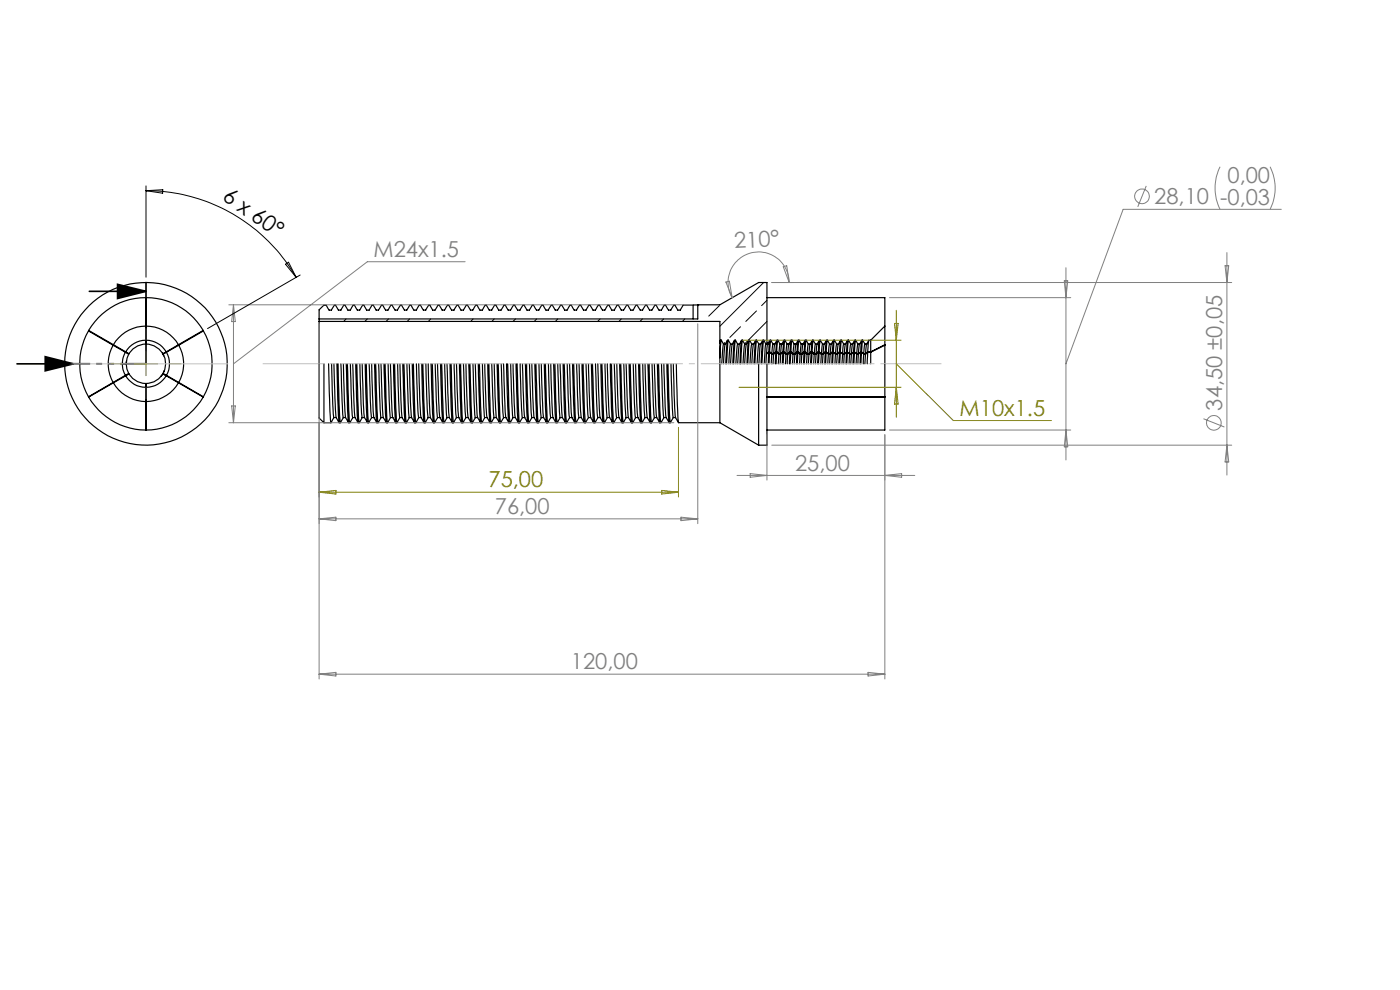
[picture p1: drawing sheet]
<svg xmlns="http://www.w3.org/2000/svg" width="297mm" height="210mm" viewBox="0 0 297 210" stroke-linecap="round" stroke-linejoin="round" font-family="sans-serif">
<defs><g id="words">
<g font-size="4.7" fill="#808080">
<text x="260.4" y="38.9">0,00</text>
<text x="244.9" y="43.3">28,10 -0,03</text>
<text x="155.8" y="52.6" transform="rotate(-3 155.8 52.6)">210°</text>
<text x="79.2" y="54.5">М24х1.5</text>
<text x="259.2" y="87.1" transform="rotate(-90 259.2 87.1)">34,50 ±0,05</text>
<text x="168.7" y="99.8">25,00</text>
<text x="105" y="109">76,00</text>
<text x="121.1" y="142">120,00</text>
</g>
<text font-size="4.7" x="47" y="42.2" transform="rotate(35 47 42.2)">6 x 60°</text>
<g font-size="4.7" fill="#808000">
<text x="203.6" y="88.2">М10х1.5</text>
<text x="103.6" y="103.4">75,00</text>
</g>
</g></defs>
<g fill="none" stroke="#000" stroke-width=".25">
<path d="M24 73.2a8.1 8.1 0 0 0 0 7.9M24 73.2l-5.2-3a14.1 14.1 0 0 0 0 14l7.8-4.6M24 73.2l2.6 1.5M24.1 73.1l2.6 1.5M26 77.2a4.4 4.4 0 0 0 .6 2.4M26 77.2h.8M26.6 74.7a4.6 4.6 0 0 0-.6 2.5M26.6 74.7l.7 .4-.3 .9-.2 1.2M26.7 79.7a4.8 4.8 0 0 0 4.2 2.5M26.7 79.7l.6-.4a4.2 4.2 0 0 0 3.6 2v.9M26.7 79.7l-2.6 1.5M26.8 77.1l.1 1.2 .4 .9-.7 .4"/>
<path d="M26.8 76.6v.4M26.9 79.5h.1M27.3 75v.1M30.9 69.2a8 8 0 0 0-6.8 3.9M30.9 72.2v-9.1a14 14 0 0 0-12.1 7l5.3 3M30.9 72.2a5 5 0 0 0-4.2 2.4M30.9 73a4.3 4.3 0 0 0-3.6 2l-.6-.4M30.9 72.2v.8M30.9 73h.1M31 69.2a8 8 0 0 1 6.9 3.9M31 72.2v-9.1a14 14 0 0 1 12.1 7l-5.2 3M31 72.2a5.1 5.1 0 0 1 4.3 2.4"/>
<path d="M31 73a4.3 4.3 0 0 1 3.6 2l.7-.4M31 72.2v.8M34.4 74.9l.3 .6M34.7 75h.1M34.8 78.7l-.7 1.2M35.1 79.5v.1M35.3 79.7a4.9 4.9 0 0 1-4.3 2.5M35.3 79.7l-.7-.4a4.3 4.3 0 0 1-3.6 2v.9M35.3 79.7l2.6 1.5M35.3 74.7a5.1 5.1 0 0 1 0 4.9M35.3 74.7l-.7 .4a4.2 4.2 0 0 1 0 4.1l.7 .4M37.9 73.1l-2.6 1.5"/>
<path d="M37.9 73.2a8.1 8.1 0 0 1 0 7.9M37.9 73.2l5.2-3a14.1 14.1 0 0 1 0 14l-7.8-4.6M37.9 73.2l-2.6 1.5M67.7 68.2v20.5l1 1M67.7 68.2h85v4.2l.1-.2h.2M68.7 77.2v12.5M69.7 77.2l.3 10 .2 2.4M70.3 77.2l.3 8.6 .2 2.7M70.8 77.2l.5 11.4M71.5 77.2l.1 7.5 .4 4.9M71.7 77.2l.2 8.6 .3 3.8M72.3 77.2l.3 7.8 .2 3.6"/>
<path d="M72.8 77.2l.5 11.3M73.4 77.2l.3 9.8 .2 2.6M73.7 77.2l.3 9.7 .2 2.7M74.3 77.2l.3 9.2 .2 2.2M74.8 77.2l.5 11.3M75.5 77.2l.3 10.7 .2 1.7M75.7 77.2l.5 12.4M76.3 77.2l.3 8.5 .2 2.9M76.8 77.2l.3 8.5 .2 2.8M77.5 77.2l.2 9.3 .3 3.1M77.7 77.2l.3 11 .2 1.5M78.3 77.2l.3 7.9 .2 3.5"/>
<path d="M78.8 77.2l.5 11.3M79.4 77.2l.5 12.5h.3l.7-1.1M79.7 77.2l.3 9.5 .2 2.9M80.3 77.2l.5 11.3M80.8 77.2l.5 11.3M81.5 77.2l.5 12.4M81.7 77.2l.2 8.1 .3 4.4h-.2l-.7-1.1h-.5M82.3 77.2l.2 7.4 .3 4M82.8 77.2l.2 7.4 .3 4M83.5 77.2l.4 12 .1 .5h.2M83.7 77.2l.3 9.2 .2 3.3M84.3 77.2l.3 7.7 .2 3.7"/>
<path d="M84.8 77.2l.5 11.3M85.4 77.2l.4 10.3 .1 2v.2h.3M85.7 77.2l.3 11 .2 1.5M86.3 77.2l.5 11.3M86.8 77.2l.5 11.3M87.5 77.2l.4 12.5M87.7 77.2l.5 12.4M88.3 77.2l.4 9.9 .1 1.5M88.8 77.2l.2 7.4 .3 3.9M89.5 77.2l.1 7.3 .4 5.1M89.7 77.2l.2 8.1 .3 4.3M90.3 77.2l.3 9.5 .2 1.8"/>
<path d="M90.8 77.2l.4 9.5a4.2 4.2 0 0 0 .7 3M91.4 77.2l.4 10.4 .2 2M91.7 77.2l.2 7.4 .3 5M92.3 77.2l.5 11.3 .5 .1 .6 1.1h.3M92.8 77.2l.5 11.3M93.5 77.2l.2 9.9 .2 2.5M93.7 77.2l.5 12.4M94.3 77.2l.4 10.8 .1 .6h.5M94.8 77.2l.5 11.4M95.5 77.2l.2 9.3 .3 3.1M95.7 77.2l.3 10.8 .2 1.7h-.2l-.7-1.1M96.3 77.2l.2 6.8 .3 4.6"/>
<path d="M96.8 77.2l.4 9.9 .1 1.4M97.5 77.2l.1 7.4 .4 5.1M97.7 77.2l.3 11 .2 1.5M98.3 77.2l.3 8 .2 3.4M98.8 77.2l.5 11.3M99.4 77.2l.5 12.5M99.7 77.2l.2 8.8 .3 3.7M100.3 77.2l.4 10.8 .1 .6h.5l.7 1.1M100.8 77.2l.5 11.3M101.5 77.2l.2 10.1 .3 2.4M101.7 77.2l.5 12.5h-.2M102.3 77.2l.3 9.2 .2 2.2"/>
<path d="M102.8 77.2l.3 9.2 .2 2.1M103.5 77.2l.3 10.1 .2 2.4M103.7 77.2l.3 10.1 .2 2.4M104.3 77.2l.4 10.2 .1 1.2M104.8 77.2l.5 11.3M105.4 77.2l.2 5.9a34 34 0 0 0 .4 6.6M105.7 77.2l.3 11.2 .2 1.2M106.3 77.2l.5 11.3 .5 .1 .6 1.1M106.8 77.2l.5 11.3M107.5 77.2l.2 9 .2 3.5M107.7 77.2l.2 9 .3 3.5h-.3M108.3 77.2l.3 8.2 .2 3.2"/>
<path d="M108.8 77.2l.3 8.2 .2 3.1M109.5 77.2l.2 10.2 .3 2.3M109.7 77.2l.3 9.1 .2 3.4M110.3 77.2l.2 7 .3 4.4M110.8 77.2l.5 11.3M111.4 77.2l.4 10.3 .2 2.2M111.7 77.2l.3 10.3 .2 2.2M112.3 77.2l.5 11.3 .5 .1 .6 1.1M112.8 77.2l.5 11.3M113.5 77.2l.4 12.5M113.7 77.2l.5 12.5h-.3M114.3 77.2l.5 11.3 .5 .1 .7 1.1"/>
<path d="M114.8 77.2l.5 11.3M115.5 77.2l.2 9.2 .3 3.3M115.7 77.2l.2 8.1 .3 4.4M116.3 77.2l.2 6.8 .3 4.5M116.8 77.2l.5 11.4M117.4 77.2l.4 10.4 .2 2.1M117.7 77.2l.2 7.5 .3 4.9M118.3 77.2l.5 11.3 .5 .1 .6 1.1h.3M118.8 77.2l.5 11.3M119.5 77.2l.2 9.9 .2 2.5M119.7 77.2l.5 12.4M120.3 77.2l.4 10.8 .1 .6h.5"/>
<path d="M120.8 77.2l.5 11.4M121.5 77.2l.2 8.1 .3 4.3M121.7 77.2l.3 10.8 .2 1.6M122.3 77.2l.2 6.8 .3 4.6M122.8 77.2l.4 9.9 .1 1.4M123.5 77.2l.1 7.4 .4 5M123.7 77.2l.3 10.2 .2 2.2M124.3 77.2l.3 8.8 .2 2.6M124.8 77.2l.3 8.8 .2 2.5M125.4 77.2l.5 12.4M125.7 77.2l.3 9.7 .2 2.8M126.3 77.2l.3 8.2 .2 3.1"/>
<path d="M126.8 77.2l.5 11.3M127.5 77.2l.5 12.5M127.7 77.2l.2 8.1 .3 4.4h-.2M128.3 77.2l.3 7.6 .2 3.8M128.8 77.2l.5 11.3M129.5 77.2l.2 9.4 .3 3.1M129.7 77.2l.3 9.2 .2 3.3M130.3 77.2l.3 7.9 .2 3.5M130.8 77.2l.5 11.3M131.4 77.2l.4 10.4 .2 2.1M131.7 77.2l.3 11.1 .2 1.3M132.3 77.2l.3 8.2 .2 3.1"/>
<path d="M132.8 77.2l.5 11.3M133.5 77.2l.2 9 .2 3.4M133.7 77.2l.2 9.1 .3 3.4h-.3l-.6-1.1h-.5M134.3 77.2l.3 8.3 .2 3.1M134.8 77.2l.3 8.3 .2 3M135.5 77.2l.2 9.1 .3 3.4h.2l.6-1.1M135.7 77.2l.3 10.9 .2 1.5M136.3 77.2l.3 7.7 .2 3.7M136.8 77.2l.4 9.9a3.5 3.5 0 0 0 .7 2.6h.3l.7-1.1M137.4 77.2l.3 8.5 .3 3.9M137.7 77.2l.2 7.5 .3 4.9M138.3 77.2l.5 11.2v.2h.5l.6 1.1h.3"/>
<path d="M138.8 77.2l.5 11.3M139.5 77.2l.4 12.4M139.7 77.2l.3 9.9 .2 2.5M140.3 77.2l.5 11.3 .5 .1 .7 1.1h.2l.6-1.1h.5M140.8 77.2l.3 9 .2 2.3M141.5 77.2l.3 10.9 .2 1.5M141.7 77.2l.3 10.8 .2 1.6M142.3 77.2l.3 9.3 .2 2M142.8 77.2l.5 11.3M143.5 77.2l.2 8.5 .3 3.9M147 64.7h-2.1l-.6 1.1h-.5l-.6-1.1h-.3l-.6 1.1h-.5l-.6-1.1h-.3l-.6 1.1h-.5l-.6-1.1h-.3l-.6 1.1h-.5l-.6-1.1h-.3l-.6 1.1h-.5l-.6-1.1h-.3l-.6 1.1h-.5l-.6-1.1h-.3l-.6 1.1h-.5l-.6-1.1h-.3l-.6 1.1h-.5l-.6-1.1h-.3l-.6 1.1h-.5l-.6-1.1h-.3l-.6 1.1h-.5l-.6-1.1h-.3l-.6 1.1h-.5l-.6-1.1h-.3l-.6 1.1h-.5l-.6-1.1h-.3l-.6 1.1h-.5l-.6-1.1h-.3l-.6 1.1h-.5l-.6-1.1h-.3l-.6 1.1h-.5l-.6-1.1h-.3l-.6 1.1h-.5l-.6-1.1h-.3l-.6 1.1h-.5l-.6-1.1h-.3l-.6 1.1h-.5l-.6-1.1h-.3l-.6 1.1h-.5l-.6-1.1h-.3l-.6 1.1h-.5l-.6-1.1h-.3l-.6 1.1h-.5l-.6-1.1h-.3l-.6 1.1h-.5l-.6-1.1h-.3l-.6 1.1h-.5l-.6-1.1h-.3l-.6 1.1h-.5l-.6-1.1h-.3l-.6 1.1h-.5l-.6-1.1h-.3l-.6 1.1h-.5l-.6-1.1h-.3l-.6 1.1h-.5l-.6-1.1h-.3l-.6 1.1h-.5l-.6-1.1h-.3l-.6 1.1h-.5l-.6-1.1h-.3l-.6 1.1h-.5l-.6-1.1h-.3l-.6 1.1h-.5l-.6-1.1h-.3l-.6 1.1h-.5l-.6-1.1h-.3l-.6 1.1h-.5l-.6-1.1h-.3l-.6 1.1h-.5l-.6-1.1h-.3l-.6 1.1h-.5l-.6-1.1h-.3l-.6 1.1h-.5l-.6-1.1h-.3l-.6 1.1h-.5l-.6-1.1h-.3l-.6 1.1h-.5l-.6-1.1h-.5l-1 1v2.5M147 64.7v3"/>
<path d="M148 64.7h-1M148 64.7h4.7l8.2-4.8h1.8v13.1M148 64.7v3h-80.3M152.7 75.9v13.8M152.7 72.8v3.1M152.7 72.5v.3M152.8 72.3l-.1 .5M153 72.2l-.3 3.7M153 72.2l.5 .8M153.5 73l-.4 4.2M153.5 73h.3M153.8 73.1l-.3 4.1"/>
<path d="M153.8 73h.1M154.3 72.2l-.3 5M154.5 72.2l-.4 5M154.5 72.2l.5 .8M154.5 72.2h-.2l-.5 .8M155 73l-.4 4.2M155 73h.4M155.4 73l-.4 4.2M155.8 72.2l-.3 5M156 72.2l-.4 5M156 72.2l.5 .8M156 72.2h-.2l-.4 .8"/>
<path d="M156.5 73l-.4 4.2M156.5 73h.4M156.9 73l-.4 4.2M157.3 72.3l-.3 4.9M157.5 72.2l-.4 5M157.5 72.2l.5 .8M157.5 72.2h-.2l-.4 .8M158 73l-.4 4.2M158 73h.4M158.4 73l-.4 4.2M158.8 72.2l-.3 5M159 72.2l-.4 5"/>
<path d="M159 72.2l.5 .8M159 72.2h-.2l-.4 .8M159.5 73l-.4 4.2M159.5 73h.4M159.9 73l-.4 4.2M160.3 72.2l-.4 5M160.3 72.2l-.4 .8M160.3 72.2h.2M160.5 72.2l-.3 5M160.5 72.2l.5 .8M160.9 77.2v17.2M161 73l-.4 4.2"/>
<path d="M161 73h.4M161.4 73l-.4 4.2M161.8 72.3l-.3 4.9M162 72.2l-.4 5M162 72.2l.5 .8M162 72.2h-.2l-.4 .8M162.5 73l-.4 4.2M162.5 73h.2M162.7 77.2v17.2h-1.8M162.7 73h.1M162.7 73h.2M162.7 63.1h25v6.1"/>
<path d="M162.9 73l-.4 4.2M163.1 74.6l-.4 .4 .4-.3M163.1 74.7l-.2 2.5M163.1 74.6h.2M163.1 74.7h.2M163.3 74.6l.5 .4M163.3 74.7l-.1 2.5M163.3 74.7l.4 .4M163.3 72.3l-.2 2.3M163.5 72.2h-.2l-.4 .8M163.5 72.2l.5 .8M163.5 72.2l-.2 2.4"/>
<path d="M163.7 75.1l-.1 2.1M163.7 75.1h.4M163.8 75h.3M164 73l-.2 2M164 73h.4M164.1 75.1l-.1 2.1M164.3 73.1l-.2 1.9M164.4 73h-.1M164.6 74.6l-.5 .4M164.6 74.7l-.1 2.5M164.6 74.7l-.5 .4M164.6 74.6h.2"/>
<path d="M164.6 74.7h.2M164.8 74.6l.4 .4M164.8 72.3l-.2 2.3M164.8 74.7l-.2 2.5M164.8 74.7l.4 .4M165 72.2l.5 .8M165 72.2l-.2 2.4M165 72.2h-.2l-.4 .8M165.2 75h.4M165.2 75.1l-.1 2.1M165.2 75.1h.4M165.5 73l-.3 2"/>
<path d="M165.5 73h.4M165.6 75.1l-.1 2.1M165.8 73.1l-.2 1.9M165.9 73h-.1M166.1 74.6l-.5 .4M166.1 74.7l-.5 .4M166.1 74.7l-.2 2.5M166.1 74.6h.2M166.1 74.7h.2M166.3 74.6l.5 .4M166.3 74.7l-.1 2.5M166.3 74.7l.4 .4"/>
<path d="M166.3 72.2l-.2 2.4M166.5 72.2l.5 .8M166.5 72.2l-.2 2.4M166.5 72.2h-.2l-.4 .8M166.7 75.1l-.1 2.1M166.7 75.1h.4M166.8 75h.3M167 73l-.2 2M167 73h.4M167.1 75.1l-.1 2.1M167.4 73l-.3 2M167.6 74.6l-.5 .4"/>
<path d="M167.6 74.7l-.5 .4M167.6 74.7l-.1 2.5M167.6 74.6h.2M167.6 74.7h.2M167.8 74.6l.4 .4M167.8 72.3l-.2 2.3M167.8 74.7l-.2 2.5M167.8 74.7l.4 .4M168 72.2l.5 .8M168 72.2l-.2 2.4M168 72.2h-.2l-.4 .8M168.2 75h.4"/>
<path d="M168.2 75.1l-.1 2.1M168.2 75.1h.4M168.5 73l-.3 2M168.5 73h.4M168.6 75.1l-.1 2.1M168.9 73l-.3 2M169.1 74.6l-.5 .4M169.1 74.7l-.2 2.5M169.1 74.7l-.5 .4M169.1 74.6h.2M169.1 74.7h.2M169.3 74.6l.5 .4"/>
<path d="M169.3 74.7l-.1 2.5M169.3 74.7l.4 .4M169.3 72.3l-.2 2.3M169.5 72.2l.5 .8M169.5 72.2l-.2 2.4M169.5 72.2h-.2l-.4 .8M169.7 75.1l-.1 2.1M169.7 75.1h.4M169.8 75h.3M170 73l-.2 2M170 73h.4M170.1 75.1l-.1 2.1"/>
<path d="M170.3 73.1l-.2 1.9M170.4 73v.1M170.6 74.6l-.5 .4M170.6 74.7l-.5 .4M170.6 74.7l-.1 2.5M170.6 74.6h.2M170.6 74.7h.2M170.8 74.6l.4 .4M170.8 72.3l-.2 2.3M170.8 74.7l-.2 2.5M170.8 74.7l.4 .4M171 72.2l.5 .8"/>
<path d="M171 72.2l-.2 2.4M171 72.2h-.2l-.4 .8M171.2 75h.4M171.2 75.1l-.1 2.1M171.2 75.1h.4M171.5 73l-.3 2M171.5 73h.4M171.6 75.1l-.1 2.1M171.8 73.1l-.2 1.9M171.9 73h-.1M172.1 74.6l-.5 .4M172.1 74.7l-.5 .4"/>
<path d="M172.1 74.7l-.2 2.5M172.1 74.6h.2M172.1 74.7h.2M172.3 74.6l.5 .4M172.3 74.7l-.1 2.5M172.3 74.7l.4 .4M172.3 72.3l-.2 2.3M172.5 72.2l.5 .8M172.5 72.2l-.2 2.4M172.5 72.2h-.2l-.4 .8M172.7 75.1l-.1 2.1M172.7 75.1h.4"/>
<path d="M172.8 75h.3M173 73l-.2 2M173 73h.4M173.1 75.1l-.1 2.1M173.3 73.1l-.2 1.9M173.4 73h.1M173.6 74.7l-.5 .4M173.6 74.7l-.1 2.5M173.6 74.7h.2M173.6 74.6l-.5 .4M173.6 74.6h.2M173.8 74.6l.4 .4"/>
<path d="M173.8 72.3l-.2 2.3M173.8 74.7l-.2 2.5M173.8 74.7l.4 .4M174 72.2l.5 .8M174 72.2l-.2 2.4M174 72.2h-.2l-.4 .8M174.2 75h.4M174.2 75.1l-.1 2.1M174.2 75.1h.4M174.5 73l-.3 2M174.5 73h.4M174.6 75.1l-.1 2.1"/>
<path d="M174.8 73.1l-.2 1.9M174.9 73h-.1M175.1 74.6l-.5 .4M175.1 74.7l-.5 .4M175.1 74.7l-.2 2.5M175.1 74.6h.2M175.1 74.7h.2M175.3 74.6l.5 .4M175.3 74.7l-.1 2.5M175.3 74.7l.5 .4M175.3 72.3l-.2 2.3M175.5 72.2l.5 .8"/>
<path d="M175.5 72.2l-.2 2.4M175.5 72.2h-.2l-.4 .8M175.8 75h.3M175.8 75.1l-.2 2.1M175.8 75.1h.3M176 73l-.2 2M176 73h.4M176.1 75.1l-.1 2.1M176.3 73.1l-.2 1.9M176.4 73h.1M176.6 74.7l-.5 .4M176.6 74.7l-.1 2.5"/>
<path d="M176.6 74.7h.2M176.6 74.6l-.5 .4M176.6 74.6h.2M176.8 74.6l.4 .4M176.8 74.7l-.2 2.5M176.8 74.7l.4 .4M176.8 72.2l-.2 2.4M177 72.2l.5 .8M177 72.2l-.2 2.4M177 72.2h-.2l-.4 .8M177.2 75h.4M177.2 75.1l-.1 2.1"/>
<path d="M177.2 75.1h.4M177.5 73l-.3 2M177.5 73h.4M177.6 75.1l-.1 2.1M177.8 73.1l-.2 1.9M177.9 73h-.1M178.1 74.6l-.5 .4M178.1 74.7l-.5 .4M178.1 74.7l-.2 2.5M178.1 74.6h.2M178.1 74.7h.2M178.3 74.6l.5 .4"/>
<path d="M178.3 74.7l-.1 2.5M178.3 74.7l.5 .4M178.3 72.2l-.2 2.4M178.3 72.2l-.4 .8M178.3 72.2h.2M178.5 72.2l.5 .8M178.5 72.2l-.2 2.4M178.8 75h.3M178.8 75.1l-.2 2.1M178.8 75.1h.3M179 73l-.2 2M179 73h.4"/>
<path d="M179.1 75.1l-.1 2.1M179.3 73.1l-.2 1.9M179.4 73h.1M179.6 74.7l-.5 .4M179.6 74.7l-.1 2.5M179.6 74.7h.2M179.6 74.6l-.5 .4M179.6 74.6h.2M179.8 74.6l.4 .4M179.8 72.3l-.2 2.3M179.8 74.7l-.2 2.5M179.8 74.7l.4 .4"/>
<path d="M180 72.2l.5 .8M180 72.2l-.2 2.4M180 72.2h-.2l-.4 .8M180.2 75h.4M180.2 75.1l-.1 2.1M180.2 75.1h.4M180.5 73l-.3 2M180.5 73h.4M180.6 75.1l-.1 2.1M180.9 73l-.3 2M181.1 74.6l-.5 .4M181.1 74.7l-.5 .4"/>
<path d="M181.1 74.7l-.2 2.5M181.1 74.6h.2M181.1 74.7h.2M181.3 74.6l.5 .4M181.3 74.7l-.1 2.5M181.3 74.7l.5 .4M181.3 72.3l-.2 2.3M181.5 72.2l.5 .8M181.5 72.2l-.2 2.4M181.5 72.2h-.2l-.4 .8M181.8 75h.3M181.8 75.1l-.2 2.1"/>
<path d="M181.8 75.1h.3M182 73l-.2 2M182 73h.4M182.1 75.1l-.1 2.1M182.4 73l-.3 2M182.6 74.6l-.5 .4M182.6 74.7l-.5 .4M182.6 74.7l-.1 2.5M182.6 74.6h.2M182.6 74.7h.2M182.8 74.6l.4 .4M182.8 72.3l-.2 2.3"/>
<path d="M182.8 74.7l-.2 2.5M182.8 74.7l.4 .4M183 72.2l.5 .8M183 72.2l-.2 2.4M183 72.2h-.2l-.4 .8M183.2 75h.4M183.2 75.1l-.1 2.1M183.2 75.1h.4M183.5 73l-.3 2M183.5 73h.4M183.6 75.1l-.1 2.1M183.9 73l-.3 2"/>
<path d="M184.1 74.6l-.5 .4M184.1 74.7l-.5 .4M184.1 74.7l-.1 2.5M184.1 74.6h.6M184.1 74.7h.6M184.3 72.2l-.2 2.4M184.7 72.2h-.4l-.4 .8M184.7 72.2v2.4M184.7 74.7v2.5M187.7 73.2v11M187.7 69.2v3.9M187.7 73.1v.1"/>
<path d="M187.7 69.2l-3 3M187.7 73.1l-3 1.5M187.7 73.2l-3 1.5M24.1 81.2l-5.3 3a14.2 14.2 0 0 0 12.1 7v-9M24.1 81.2a8.1 8.1 0 0 0 6.8 4M30.9 82.2h.1M37.9 81.2a8.1 8.1 0 0 1-6.9 4M37.9 81.2l5.2 3a14.2 14.2 0 0 1-12.1 7v-9M71.3 88.6h-.5l-.6 1.1h-1.5M71.3 88.6l.6 1.1M72.8 88.6l-.6 1.1h-.2M72.8 88.6h.5l.6 1.1h.3l.7-1.1"/>
<path d="M74.8 88.6h.5l.7 1.1h.2l.6-1.1M76.8 88.6h.5l.6 1.1M78 89.7h.2M78.8 88.6l-.6 1.1M78.8 88.6h.5M79.3 88.6l.6 1.1M82.8 88.6l-.6 1.1M82.8 88.6h.5M83.3 88.6l.6 1.1M84.8 88.6l-.6 1.1M84.8 88.6h.5M85.3 88.6l.6 1.1"/>
<path d="M86.8 88.6h.5l.6 1.1M86.9 88.6l-.7 1.1M87.9 89.7h.3M88.8 88.6l-.6 1.1M88.8 88.6h.5l.7 1.1h.2l.6-1.1h.5M92.9 88.6l-.7 1.1h-.2M94.9 88.6l-.7 1.1M96.8 88.6l-.6 1.1M96.8 88.6h.5l.6 1.1M98 89.7h.2M98.8 88.6l-.6 1.1M98.8 88.6h.5l.6 1.1"/>
<path d="M99.9 89.7h.3M100.9 88.6l-.7 1.1M102.8 88.6l-.6 1.1M102.8 88.6h.5l.6 1.1M104 89.7h.2M104.8 88.6l-.6 1.1M104.8 88.6h.5l.6 1.1M106.9 88.6l-.7 1.1h-.2M108.8 88.6l-.6 1.1M108.8 88.6h.5l.6 1.1M110 89.7h.2M110.8 88.6l-.6 1.1"/>
<path d="M110.8 88.6h.5l.6 1.1M112 89.7h.2M112.9 88.6l-.7 1.1M114.9 88.6l-.7 1.1M116 89.7h.2M117.3 88.6l.6 1.1M117.3 88.6h-.5l-.6 1.1M118.9 88.6l-.7 1.1h-.2M120.9 88.6l-.7 1.1M121.3 88.6l.7 1.1h.2M122.8 88.6l-.6 1.1M122.8 88.6h.5l.6 1.1h.3l.6-1.1"/>
<path d="M124.8 88.6h.5l.6 1.1h.3M126.8 88.6h.5l.7 1.1M126.9 88.6l-.7 1.1M128.8 88.6l-.6 1.1M128.8 88.6h.5l.6 1.1M130 89.7h.2M130.8 88.6l-.6 1.1M130.8 88.6h.5l.6 1.1M132.9 88.6l-.7 1.1h-.2M134.8 88.6l-.6 1.1M134.8 88.6h.5l.6 1.1M136.8 88.6h.5"/>
<path d="M140.9 88.6l-.7 1.1M143.3 88.6l.6 1.1M144 89.7h8.7M152.7 89.7l8.2 4.7M162.7 84.2h25M187.7 84.2v7h-25M187.7 84.2h.1"/>
<circle cx="31" cy="77.2" r="17.2"/>
</g>
<g fill="none" stroke="#000" stroke-width=".21">
<path d="M31 39.4v19.4M31 40.5a36.7 36.7 0 0 1 31.8 18.3M31 40.5l3.5-.3v.8zM60.6 56l.6-.4 1.6 3.2zM63.7 58.3l-19.7 11.4M162 59.9l-9.3 9.3M73.4 67.7l-.5 .5M77.9 67.7l-.5 .5M82.4 67.7l-.5 .5M86.9 67.7l-.5 .5M91.4 67.7l-.5 .5M100.4 67.7l-.5 .5"/>
<path d="M104.8 67.7l-.4 .5M109.4 67.7l-.6 .5M113.8 67.7l-.5 .5M118.3 67.7l-.5 .5M127.3 67.7l-.5 .5M131.8 67.7l-.5 .5M136.3 67.7l-.5 .5M140.8 67.7l-.5 .5M145.3 67.7l-.5 .5M148.3 64.7l-.3 .2M152.6 64.8l-2.2 2.3M153.7 72.7l-.2 .2"/>
<path d="M157.1 69.3l-2.3 2.3M160.5 66l-2.3 2.2M162.7 72.7h.1M162.7 68.2l-4.7 4.7M162.7 63.7l-1.1 1.1"/>
</g>
<g fill="none" stroke="#808080" stroke-width=".21">
<path d="M243.2 39.4l-1.8 4.5M258.8 35.4a10.2 10.2 0 0 0 0 9M269.5 35.4a10.2 10.2 0 0 1 0 9M98.7 55.5h-20.8l-28.4 21.7M154 59.8l.7-.2 .6 3.6zM163.7 59.9h97.6M166.2 56.6l.7-.2 .5 3.5zM167.4 59.9a6.5 6.5 0 0 0-8.1-6.2 6.5 6.5 0 0 0-4 9.5M225.8 59.6h.7l-.4 3.5zM226.1 56.8v40.8M259.9 56.4h.8l-.4 3.5zM260.3 53.6v47.2"/>
<path d="M271.8 44.4h-33.5l-12.2 32.8M48.5 64.7h98.5M49.5 64.7v25M49.5 64.7l.4 3.5h-.8zM67.7 68.7v75.3M148 68.7v42.4M188.7 63.1h38.5M48.5 89.7h94.4M49.1 86.1h.8l-.4 3.6zM162.7 92.2v9.6M163.7 94.4h97.6M187.7 92.2v51.8"/>
<path d="M188.7 91.2h38.5M226.1 91.2l.4 3.6h-.7zM255.3 88.8l4.5 1.8M260.3 94.4l.4 3.6h-.8zM67.7 110.1h80.3M67.7 110.1l3.6-.4v.7zM144.5 109.7l3.5 .4-3.5 .3zM156.4 100.9h37.7M159.1 100.5l3.6 .4-3.6 .3zM187.7 100.9l3.6-.4v.7zM67.7 143l3.6-.4v.8zM67.7 143h120"/>
<path d="M184.1 142.6l3.6 .4-3.6 .4z"/>
<circle cx="242.3" cy="41.6" r="1.55"/>
<circle cx="257.5" cy="89.7" r="1.55"/>
</g>
<path d="M3.6 77.2h12M9.6 75.7l6 1.5-6 1.5zM18.9 61.8h12.1M24.9 60.3l6.1 1.5-6.1 1.5z" fill="none" stroke="#000" stroke-width=".35"/>
<path d="M31 77.2v-17.4M31 77.2h-17.4" fill="none" stroke="#000" stroke-width=".35" stroke-dasharray="6.3 1.3 1.3 1.3 1.3 1.3" stroke-dashoffset=".8" stroke-linecap="butt"/>
<path d="M26 77.2h-2.5M31 72.2v-2.5M36 77.2h2.5M31 82.2v2.5" fill="none" stroke="#808000" stroke-width=".21" stroke-dasharray="15.2 1.3 1.3 1.3" stroke-linecap="butt"/>
<path d="M55.7 77.2h144" fill="none" stroke="#c0c0c0" stroke-width=".21" stroke-dasharray="15.2 1.3 1.3 1.3" stroke-dashoffset="2.3" stroke-linecap="butt"/>
<g fill="none" stroke="#808000" stroke-width=".21">
<path d="M28.5 77.2h4.9M31 74.7v5M157.5 72.2h33.7M189.8 68.6h.7l-.4 3.6zM190.1 65.8v22.7M190.1 77.2l12.1 12h20.8M67.7 89.7v15.7M143.9 90.7v14.7M156.8 82.2h34.4M190.1 82.2l.4 3.5h-.7zM67.7 104.4h76.2M67.7 104.4l3.6-.4v.8z"/>
<path d="M140.4 104l3.5 .4-3.5 .4z"/>
</g>
<path d="M13.6 77.2h34.7" fill="none" stroke="#c0c0c0" stroke-width=".21"/>
<path d="M24.9 60.3l6.1 1.5-6.1 1.5zM9.6 75.7l6 1.5-6 1.5z" fill="#000"/>
<use href="#words"/>
</svg>
